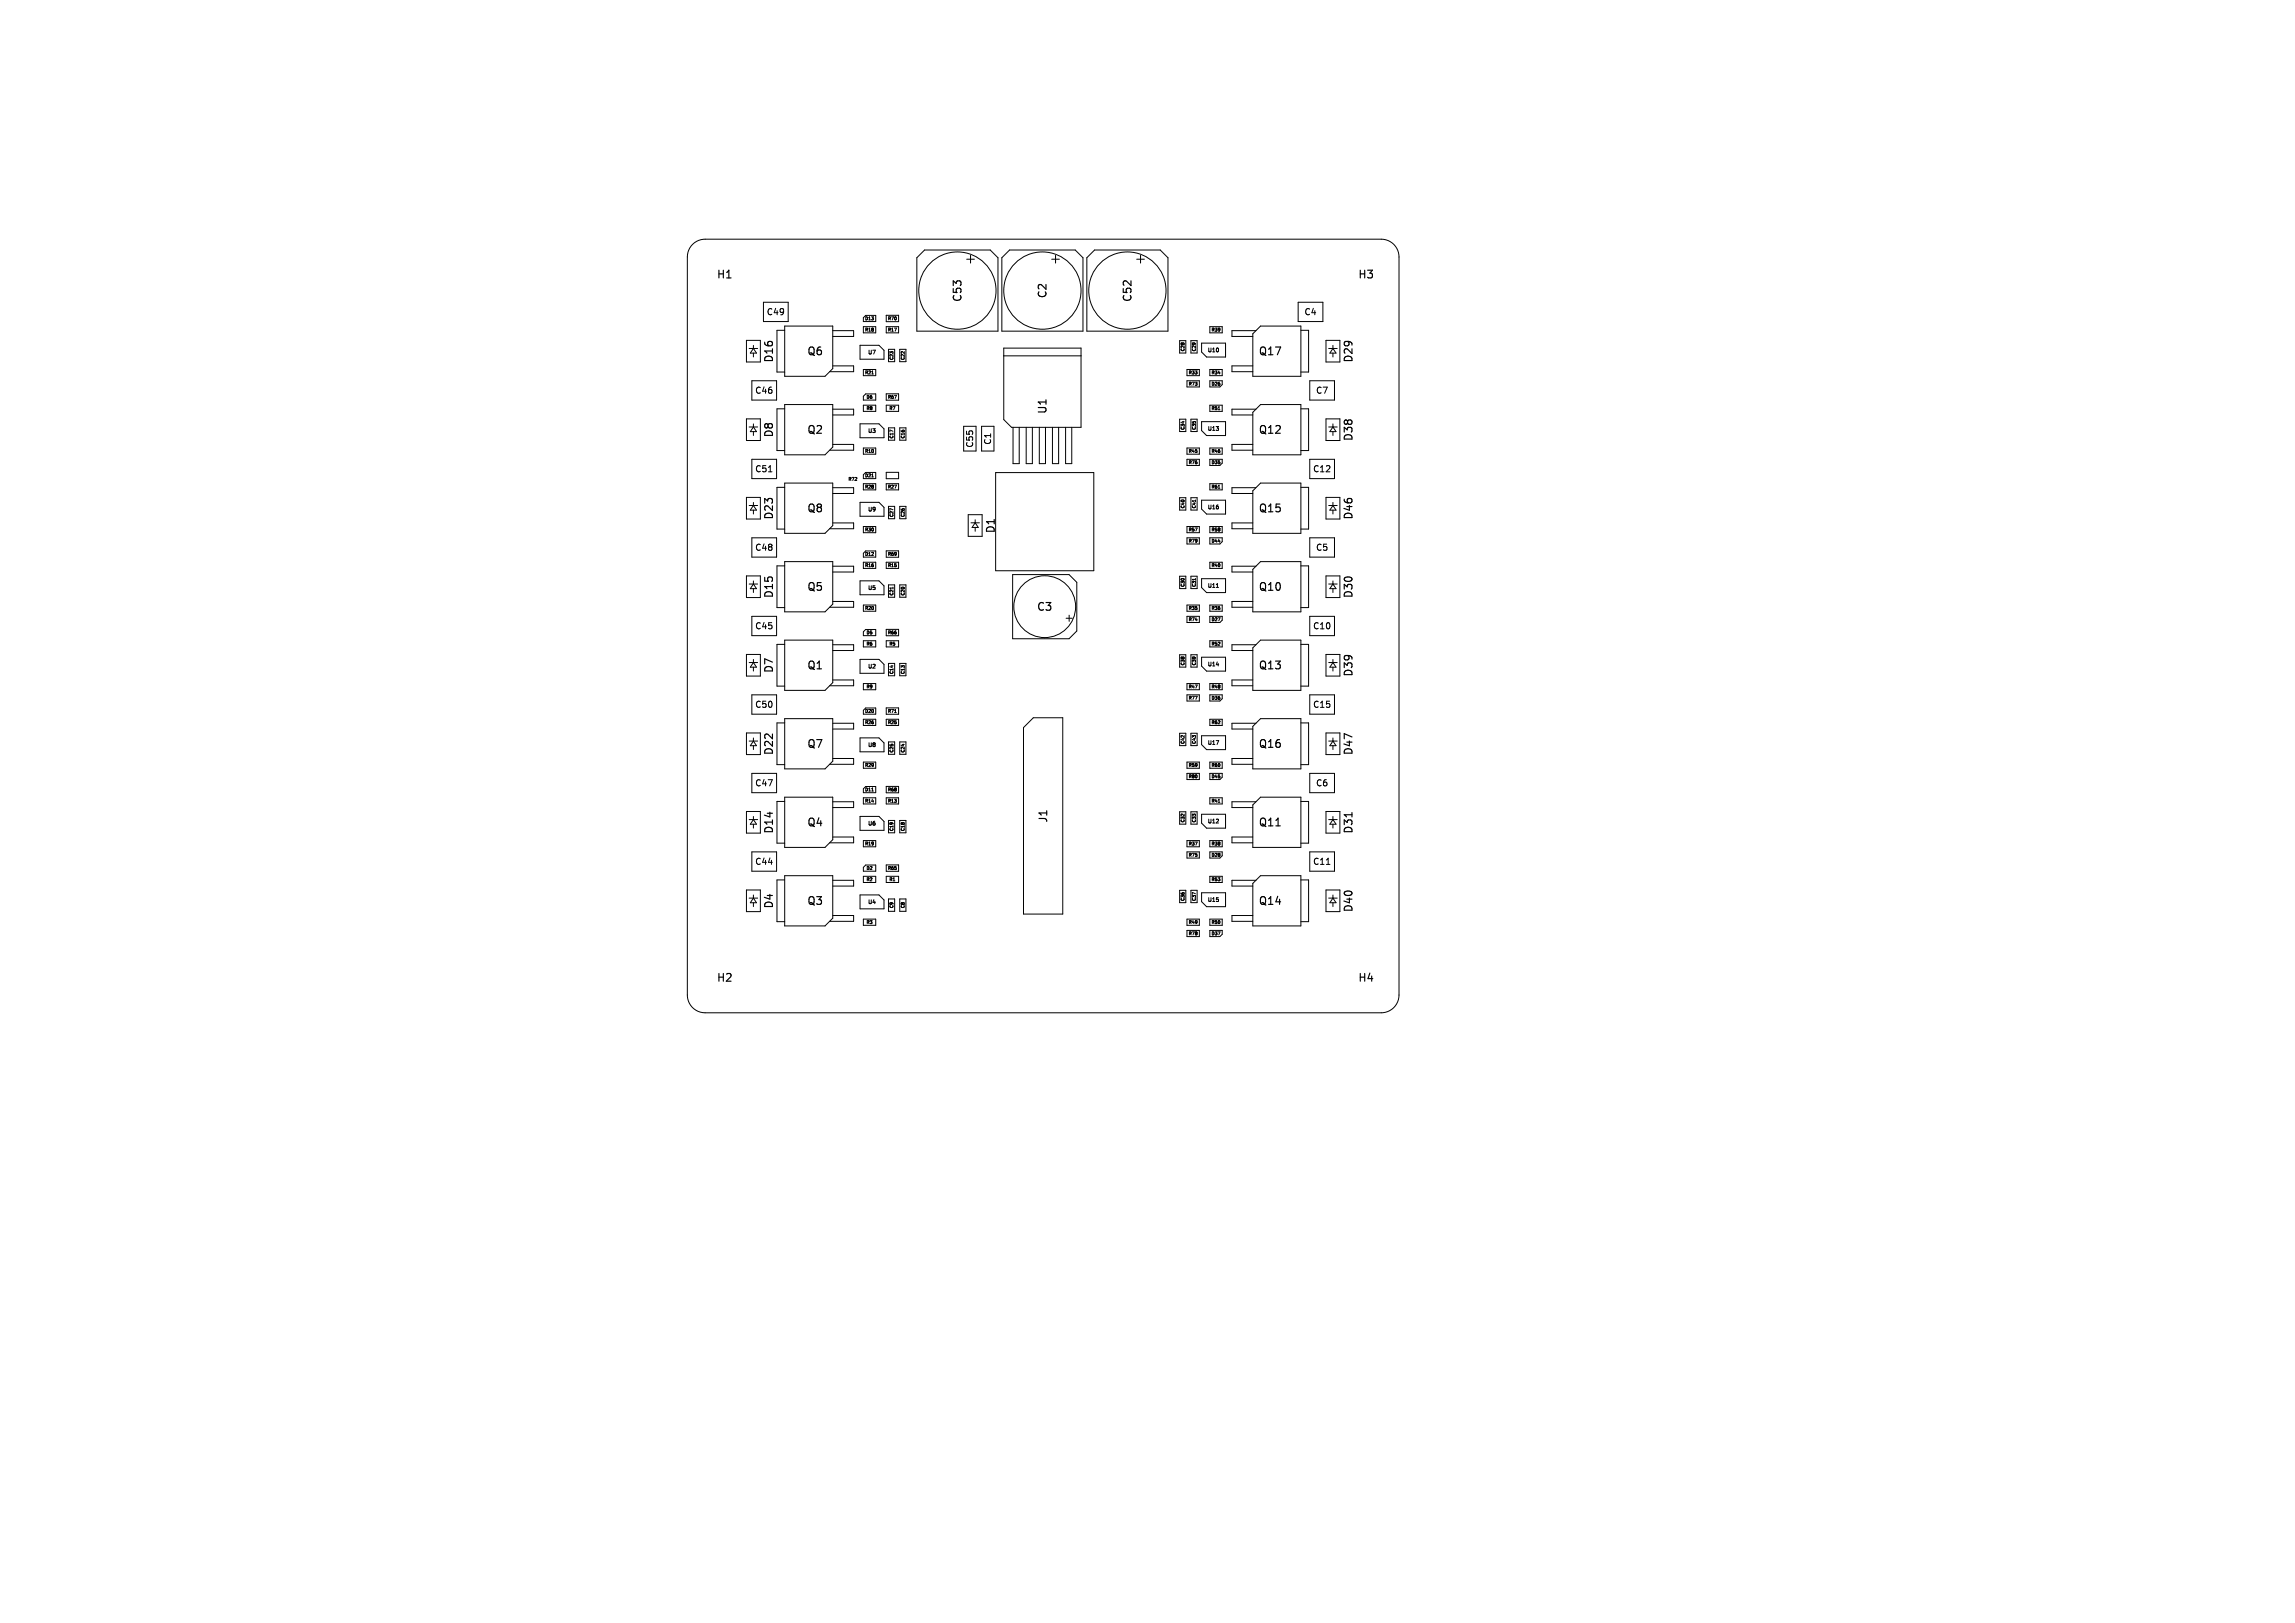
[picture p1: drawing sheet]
<svg xmlns="http://www.w3.org/2000/svg" width="297mm" height="210mm" viewBox="0 0 297 210" stroke-linecap="round" stroke-linejoin="round" font-family="sans-serif">
<defs><g id="words">
<g font-size="1.4">
<text x="92.7" y="36.2">H1</text>
<text x="124.6" y="39.1" transform="rotate(-90 124.6 39.1)">C53</text>
<text x="135.6" y="38.7" transform="rotate(-90 135.6 38.7)">C2</text>
<text x="146.6" y="39.1" transform="rotate(-90 146.6 39.1)">C52</text>
<text x="175.7" y="36.2">H3</text>
<text x="100.2" y="47" transform="rotate(-90 100.2 47)">D16</text>
<text x="104.4" y="46.1">Q6</text>
<text x="162.8" y="46.1">Q17</text>
<text x="175.2" y="47" transform="rotate(-90 175.2 47)">D29</text>
<text x="135.6" y="53.6" transform="rotate(-90 135.6 53.6)">U1</text>
<text x="100.2" y="56.7" transform="rotate(-90 100.2 56.7)">D8</text>
<text x="104.4" y="56.3">Q2</text>
<text x="162.8" y="56.3">Q12</text>
<text x="175.2" y="57.1" transform="rotate(-90 175.2 57.1)">D38</text>
<text x="100.2" y="67.3" transform="rotate(-90 100.2 67.3)">D23</text>
<text x="104.4" y="66.4">Q8</text>
<text x="128.9" y="69.1" transform="rotate(-90 128.9 69.1)">D1</text>
<text x="162.8" y="66.4">Q15</text>
<text x="175.2" y="67.3" transform="rotate(-90 175.2 67.3)">D46</text>
<text x="100.2" y="77.5" transform="rotate(-90 100.2 77.5)">D15</text>
<text x="104.4" y="76.6">Q5</text>
<text x="162.8" y="76.6">Q10</text>
<text x="175.2" y="77.5" transform="rotate(-90 175.2 77.5)">D30</text>
<text x="134.1" y="79.2">C3</text>
<text x="100.2" y="87.1" transform="rotate(-90 100.2 87.1)">D7</text>
<text x="104.4" y="86.8">Q1</text>
<text x="162.8" y="86.8">Q13</text>
<text x="175.2" y="87.6" transform="rotate(-90 175.2 87.6)">D39</text>
<text x="100.2" y="97.8" transform="rotate(-90 100.2 97.8)">D22</text>
<text x="104.4" y="96.9">Q7</text>
<text x="162.8" y="96.9">Q16</text>
<text x="175.2" y="97.8" transform="rotate(-90 175.2 97.8)">D47</text>
<text x="100.2" y="107.9" transform="rotate(-90 100.2 107.9)">D14</text>
<text x="104.4" y="107.1">Q4</text>
<text x="135.7" y="106.5" transform="rotate(-90 135.7 106.5)">J1</text>
<text x="162.8" y="107.1">Q11</text>
<text x="175.2" y="107.9" transform="rotate(-90 175.2 107.9)">D31</text>
<text x="100.2" y="117.6" transform="rotate(-90 100.2 117.6)">D4</text>
<text x="104.4" y="117.2">Q3</text>
<text x="162.8" y="117.2">Q14</text>
<text x="175.2" y="118.1" transform="rotate(-90 175.2 118.1)">D40</text>
<text x="92.7" y="127.2">H2</text>
<text x="175.7" y="127.2">H4</text>
</g>
<g font-size="1.1">
<text x="99.2" y="40.9">C49</text>
<text x="168.7" y="40.9">C4</text>
<text x="97.7" y="51.1">C46</text>
<text x="170.2" y="51.1">C7</text>
<text x="126.1" y="58" transform="rotate(-90 126.1 58)">C55</text>
<text x="128.4" y="57.6" transform="rotate(-90 128.4 57.6)">C1</text>
<text x="97.7" y="61.2">C51</text>
<text x="169.9" y="61.2">C12</text>
<text x="97.7" y="71.4">C48</text>
<text x="170.2" y="71.4">C5</text>
<text x="97.7" y="81.6">C45</text>
<text x="169.9" y="81.6">C10</text>
<text x="97.7" y="91.7">C50</text>
<text x="169.9" y="91.7">C15</text>
<text x="97.7" y="101.9">C47</text>
<text x="170.2" y="101.9">C6</text>
<text x="97.7" y="112">C44</text>
<text x="169.9" y="112">C11</text>
</g>
<g font-size=".7">
<text x="112.3" y="45.9">U7</text>
<text x="156.3" y="45.6">U10</text>
<text x="112.3" y="56.1">U3</text>
<text x="156.3" y="55.8">U13</text>
<text x="156.3" y="66">U16</text>
<text x="112.3" y="66.2">U9</text>
<text x="112.3" y="76.4">U5</text>
<text x="156.3" y="76.1">U11</text>
<text x="112.3" y="86.6">U2</text>
<text x="156.3" y="86.3">U14</text>
<text x="112.3" y="96.7">U8</text>
<text x="156.3" y="96.4">U17</text>
<text x="112.3" y="106.9">U6</text>
<text x="156.3" y="106.6">U12</text>
<text x="112.3" y="117">U4</text>
<text x="156.3" y="116.8">U15</text>
</g>
<g font-size=".6">
<text x="111.9" y="41.5">D13</text>
<text x="114.9" y="41.5">R70</text>
<text x="111.9" y="42.9">R18</text>
<text x="114.9" y="42.9">R17</text>
<text x="115.7" y="46.6" transform="rotate(-90 115.7 46.6)">C23</text>
<text x="117.1" y="46.6" transform="rotate(-90 117.1 46.6)">C22</text>
<text x="153.3" y="45.5" transform="rotate(-90 153.3 45.5)">C28</text>
<text x="154.8" y="45.5" transform="rotate(-90 154.8 45.5)">C29</text>
<text x="156.8" y="42.9">R39</text>
<text x="111.9" y="48.5">R21</text>
<text x="112.1" y="51.6">D6</text>
<text x="112.1" y="53.1">R8</text>
<text x="114.9" y="51.6">R67</text>
<text x="115.1" y="53.1">R7</text>
<text x="153.8" y="48.5">R33</text>
<text x="153.8" y="49.9">R73</text>
<text x="156.8" y="48.5">R34</text>
<text x="156.8" y="53.1">R51</text>
<text x="156.8" y="49.9">D26</text>
<text x="111.9" y="58.6">R10</text>
<text x="115.7" y="56.8" transform="rotate(-90 115.7 56.8)">C17</text>
<text x="117.1" y="56.8" transform="rotate(-90 117.1 56.8)">C16</text>
<text x="153.3" y="55.7" transform="rotate(-90 153.3 55.7)">C34</text>
<text x="153.8" y="58.6">R45</text>
<text x="154.8" y="55.7" transform="rotate(-90 154.8 55.7)">C35</text>
<text x="156.8" y="58.6">R46</text>
<text x="109.8" y="62.3">R72</text>
<text x="111.9" y="61.8">D21</text>
<text x="111.9" y="63.3">R28</text>
<text x="114.9" y="63.3">R27</text>
<text x="153.3" y="65.8" transform="rotate(-90 153.3 65.8)">C40</text>
<text x="153.8" y="60.1">R76</text>
<text x="154.8" y="65.8" transform="rotate(-90 154.8 65.8)">C41</text>
<text x="156.8" y="63.3">R61</text>
<text x="156.8" y="60.1">D35</text>
<text x="111.9" y="72">D12</text>
<text x="111.9" y="68.8">R30</text>
<text x="114.9" y="72">R69</text>
<text x="115.7" y="66.9" transform="rotate(-90 115.7 66.9)">C27</text>
<text x="117.1" y="66.9" transform="rotate(-90 117.1 66.9)">C26</text>
<text x="153.8" y="68.8">R57</text>
<text x="153.8" y="70.3">R79</text>
<text x="156.8" y="70.3">D44</text>
<text x="156.8" y="68.8">R58</text>
<text x="111.9" y="73.4">R16</text>
<text x="114.9" y="73.4">R15</text>
<text x="115.7" y="77.1" transform="rotate(-90 115.7 77.1)">C21</text>
<text x="117.1" y="77.1" transform="rotate(-90 117.1 77.1)">C20</text>
<text x="153.3" y="76" transform="rotate(-90 153.3 76)">C30</text>
<text x="154.8" y="76" transform="rotate(-90 154.8 76)">C31</text>
<text x="156.8" y="73.4">R40</text>
<text x="111.9" y="79">R20</text>
<text x="112.1" y="82.1">D5</text>
<text x="112.1" y="83.6">R6</text>
<text x="114.9" y="82.1">R66</text>
<text x="115.1" y="83.6">R5</text>
<text x="153.8" y="79">R35</text>
<text x="153.8" y="80.4">R74</text>
<text x="156.8" y="79">R36</text>
<text x="156.8" y="83.6">R52</text>
<text x="156.8" y="80.4">D27</text>
<text x="112.1" y="89.1">R9</text>
<text x="115.7" y="87.3" transform="rotate(-90 115.7 87.3)">C14</text>
<text x="117.1" y="87.3" transform="rotate(-90 117.1 87.3)">C13</text>
<text x="153.3" y="86.1" transform="rotate(-90 153.3 86.1)">C38</text>
<text x="153.8" y="89.1">R47</text>
<text x="154.8" y="86.1" transform="rotate(-90 154.8 86.1)">C39</text>
<text x="156.8" y="89.1">R48</text>
<text x="111.9" y="92.3">D20</text>
<text x="111.9" y="93.7">R26</text>
<text x="114.9" y="93.7">R25</text>
<text x="114.9" y="92.3">R71</text>
<text x="153.8" y="90.6">R77</text>
<text x="156.8" y="90.6">D36</text>
<text x="156.8" y="93.7">R62</text>
<text x="111.9" y="99.3">R29</text>
<text x="115.7" y="97.4" transform="rotate(-90 115.7 97.4)">C25</text>
<text x="117.1" y="97.4" transform="rotate(-90 117.1 97.4)">C24</text>
<text x="153.3" y="96.3" transform="rotate(-90 153.3 96.3)">C42</text>
<text x="153.8" y="99.3">R59</text>
<text x="153.8" y="100.7">R80</text>
<text x="154.8" y="96.3" transform="rotate(-90 154.8 96.3)">C43</text>
<text x="156.8" y="100.7">D45</text>
<text x="156.8" y="99.3">R60</text>
<text x="111.9" y="103.9">R14</text>
<text x="111.9" y="102.4">D11</text>
<text x="114.9" y="103.9">R13</text>
<text x="114.9" y="102.4">R68</text>
<text x="115.7" y="107.6" transform="rotate(-90 115.7 107.6)">C19</text>
<text x="117.1" y="107.6" transform="rotate(-90 117.1 107.6)">C18</text>
<text x="153.3" y="106.5" transform="rotate(-90 153.3 106.5)">C32</text>
<text x="154.8" y="106.5" transform="rotate(-90 154.8 106.5)">C33</text>
<text x="156.8" y="103.9">R41</text>
<text x="111.9" y="109.4">R19</text>
<text x="112.1" y="112.6">D2</text>
<text x="114.9" y="112.6">R65</text>
<text x="153.8" y="109.4">R37</text>
<text x="153.8" y="110.9">R75</text>
<text x="156.8" y="109.4">R38</text>
<text x="156.8" y="110.9">D28</text>
<text x="112.1" y="114.1">R2</text>
<text x="112.1" y="119.6">R3</text>
<text x="115.1" y="114.1">R1</text>
<text x="115.7" y="117.5" transform="rotate(-90 115.7 117.5)">C9</text>
<text x="117.1" y="117.5" transform="rotate(-90 117.1 117.5)">C8</text>
<text x="153.3" y="116.6" transform="rotate(-90 153.3 116.6)">C36</text>
<text x="153.8" y="119.6">R49</text>
<text x="154.8" y="116.6" transform="rotate(-90 154.8 116.6)">C37</text>
<text x="156.8" y="119.6">R50</text>
<text x="156.8" y="114.1">R53</text>
<text x="153.8" y="121.1">R78</text>
<text x="156.8" y="121.1">D37</text>
</g>
</g></defs>
<g fill="none" stroke="#000" stroke-width=".13">
<path d="M89.7 31.6l.7-.5 .9-.2h87.4a2.3 2.3 0 0 1 2.3 2.4v95.5a2.3 2.3 0 0 1-2.3 2.3h-87.4a2.3 2.3 0 0 1-2.3-2.3v-95.5l.1-.9zM98.8 39.1h3.2v2.5h-3.2zM118.7 33.3l1-1h8.5l1 1v9.6h-10.5zM125.1 33.5h1M125.6 33v1M129.6 33.3l1-1h8.6l1 1v9.6h-10.6zM136.1 33.5h1M136.6 33v1M140.6 33.3l1-1h8.6l1 1v9.6h-10.6zM147.1 33.5h1M147.6 33v1M168 39.1h3.2v2.5h-3.2z"/>
<path d="M96.6 44h1.8v2.8h-1.8zM96.6 54.2h1.8v2.8h-1.8zM97 55.3h1.1M97 45.1h1.1M97.3 49.3h3.2v2.5h-3.2zM97.3 59.4h3.2v2.5h-3.2zM97.5 44.7v.4M97.5 45.7v.5M97.5 54.9v.4M97.5 55.9v.4M97.5 55.3l.4 .6h-.8zM97.5 45.1l.4 .6h-.8z"/>
<path d="M101.5 42.2h6.3v5.5l-1 1h-5.3zM101.5 52.3h6.3v5.6l-1 1h-5.3zM101.5 42.7h-1v5.4h1M101.5 52.9h-1v5.4h1M107.8 42.8h2.7v.7h-2.7M107.8 47.3h2.7v.8h-3.1M107.8 52.9h2.7v.8h-2.7M107.8 57.5h2.7v.8h-3.1M111.3 44.7h2.5l.6 .6v1.2h-3.1zM111.3 54.8h2.5l.6 .7v1.1h-3.1zM111.7 42.3h1.6v.8h-1.6zM111.7 47.8h1.6v.8h-1.6z"/>
<path d="M111.7 52.4h1.6v.8h-1.6zM111.7 58h1.6v.8h-1.6zM112 40.8h1.3v.8h-1.6v-.5zM112 51h1.3v.8h-1.6v-.5zM112.8 48.4h.2M114.7 51h1.6v.8h-1.6zM114.7 40.8h1.6v.8h-1.6zM114.7 42.3h1.6v.8h-1.6zM114.7 52.4h1.6v.8h-1.6zM115 45.2h.8v1.6h-.8zM115 55.4h.8v1.6h-.8zM116.4 45.2h.8v1.6h-.8z"/>
<path d="M116.4 55.4h.8v1.6h-.8zM124.7 55.2h1.6v3.2h-1.6zM127 55.2h1.6v3.2h-1.6zM129.9 45h10v10.3h-9l-1-1zM129.9 46h10M131.1 55.3v4.7h.8v-4.7M132.8 55.3v4.7h.8v-4.7M134.5 55.3v4.7h.8v-4.7M136.2 55.3v4.7h.8v-4.7M137.9 55.3v4.7h.8v-4.7M152.7 54.2h.8v1.6h-.8zM152.7 44.1h.8v1.6h-.8z"/>
<path d="M153.6 58h1.6v.8h-1.6zM153.6 47.8h1.6v.8h-1.6zM153.6 49.3h1.6v.8h-1.6zM153.6 59.4h1.6v.8h-1.6zM154.1 54.2h.8v1.6h-.8zM154.1 44.1h.8v1.6h-.8zM155.5 44.4h3.1v1.8h-2.4l-.7-.6zM155.5 54.6h3.1v1.8h-2.4l-.7-.7zM156.6 52.4h1.6v.8h-1.6zM156.6 58h1.6v.8h-1.6zM156.6 42.3h1.6v.8h-1.6zM156.6 47.8h1.6v.8h-1.6z"/>
<path d="M156.6 49.3h1.6v.5l-.3 .3h-1.3zM156.6 59.4h1.6v.5l-.3 .3h-1.3zM157.6 53h.3M162.1 57.5h-2.7v.8h2.7M162.1 47.3h-2.7v.8h2.7M162.1 43.2l1-1h5.2v6.5h-6.2zM162.5 52.9h-3.1v.8h2.7M162.5 42.8h-3.1v.7h2.7M163.1 52.3h5.2v6.6h-6.2v-5.6zM168.3 52.9h1v5.4h-1M168.3 42.7h1v5.4h-1M169.5 49.3h3.2v2.5h-3.2z"/>
<path d="M169.5 59.4h3.2v2.5h-3.2zM171.6 54.2h1.8v2.8h-1.8zM171.6 44h1.8v2.8h-1.8zM172 55.3h1M172 45.1h1M172.5 55.3l.4 .6h-.8zM172.5 44.7v.4M172.5 45.7v.5M172.5 54.9v.4M172.5 55.9v.4M172.5 45.1l.4 .6h-.8zM96.6 64.4h1.8v2.8h-1.8z"/>
<path d="M96.6 74.5h1.8v2.8h-1.8zM97 75.6h1.1M97 65.4h1.1M97.3 79.7h3.2v2.6h-3.2zM97.3 69.6h3.2v2.5h-3.2zM97.5 65v.4M97.5 66v.5M97.5 75.2v.4M97.5 76.2v.5M97.5 75.6l.4 .6h-.8zM97.5 65.4l.4 .6h-.8zM99.5 61.1h.4"/>
<path d="M101.5 62.5h6.3v5.5l-1 1h-5.3zM101.5 72.7h6.3v5.5l-1 1h-5.3zM101.5 63.1h-1v5.4h1M101.5 73.2h-1v5.4h1M107.8 63.1h2.7v.8h-2.7M107.8 67.7h2.7v.7h-3.1M107.8 73.3h2.7v.7h-2.7M107.8 77.8h2.7v.8h-3.1M111.3 65h2.5l.6 .7v1.1h-3.1zM111.3 75.2h2.5l.6 .6v1.2h-3.1zM111.7 62.6h1.6v.8h-1.6zM111.7 68.1h1.6v.8h-1.6z"/>
<path d="M111.7 72.7h1.6v.9h-1.6zM111.7 78.3h1.6v.8h-1.6zM112 61.1h1.3v.8h-1.6v-.5zM112 71.3h1.3v.8h-1.6v-.5zM112.8 61.7h.2M114.7 71.3h1.6v.8h-1.6zM114.7 61.1h1.6v.8h-1.6zM114.7 62.6h1.6v.8h-1.6zM114.7 72.7h1.6v.9h-1.6zM115 65.5h.8v1.6h-.8zM115 75.7h.8v1.6h-.8zM115.6 76v.2"/>
<path d="M116.4 65.5h.8v1.6h-.8zM116.4 75.7h.8v1.6h-.8zM125.3 66.6h1.8v2.8h-1.8zM125.6 67.7h1.2M126.2 67.3v.4M126.2 68.3v.4M126.2 67.7l.4 .6h-.8zM128.8 61.2h12.7v12.7h-12.7zM131.1 74.4h7.2l1 1v6.3l-1 1h-7.2zM138.4 79.6v.8M152.7 74.6h.8v1.6h-.8zM152.7 64.4h.8v1.6h-.8z"/>
<path d="M153.6 78.3h1.6v.8h-1.6zM153.6 68.1h1.6v.8h-1.6zM153.6 69.6h1.6v.8h-1.6zM153.6 79.7h1.6v.9h-1.6zM154.1 74.6h.8v1.6h-.8zM154.1 64.4h.8v1.6h-.8zM154.7 64.7v.2M154.7 74.9v.2M155.5 64.7h3.1v1.8h-2.4l-.7-.6zM155.5 74.9h3.1v1.8h-2.4l-.7-.7zM156.6 72.7h1.6v.9h-1.6zM156.6 78.3h1.6v.8h-1.6z"/>
<path d="M156.6 62.6h1.6v.8h-1.6zM156.6 68.1h1.6v.8h-1.6zM156.6 69.6h1.6v.5l-.3 .3h-1.3zM156.6 79.7h1.6v.6l-.3 .3h-1.3zM157.4 76h.3M157.6 63.2h.3M162.1 77.8h-2.7v.8h2.7M162.1 67.7h-2.7v.7h2.7M162.1 63.5l1-1h5.2v6.5h-6.2zM162.5 73.3h-3.1v.7h2.7M162.5 63.1h-3.1v.8h2.7M163.1 72.7h5.2v6.5h-6.2v-5.5z"/>
<path d="M168.3 73.2h1v5.4h-1M168.3 63.1h1v5.4h-1M169.5 79.7h3.2v2.6h-3.2zM169.5 69.6h3.2v2.5h-3.2zM171.6 74.5h1.8v2.8h-1.8zM171.6 64.4h1.8v2.8h-1.8zM172 75.6h1M172 65.4h1M172.5 75.6l.4 .6h-.8zM172.5 65.4l.4 .6h-.8zM172.5 65v.4M172.5 66v.5"/>
<path d="M172.5 75.2v.4M172.5 76.2v.5M96.6 84.7h1.8v2.8h-1.8zM96.6 94.8h1.8v2.8h-1.8zM97 85.7h1.1M97 95.9h1.1M97.3 89.9h3.2v2.5h-3.2zM97.5 85.3v.4M97.5 86.3v.5M97.5 95.5v.4M97.5 96.5v.5M97.5 85.7l.4 .6h-.8z"/>
<path d="M97.5 95.9l.4 .6h-.8zM101.5 82.8h6.3v5.5l-1 1h-5.3zM101.5 93h6.3v5.5l-1 1h-5.3zM101.5 83.4h-1v5.4h1M101.5 93.5h-1v5.4h1M107.8 83.4h2.7v.8h-2.7M107.8 88h2.7v.7h-3.1M107.8 93.6h2.7v.7h-2.7M107.8 98.1h2.7v.8h-3.1M111.3 85.3h2.5l.6 .7v1.1h-3.1zM111.3 95.5h2.5l.6 .6v1.2h-3.1zM111.7 82.9h1.6v.8h-1.6z"/>
<path d="M111.7 88.4h1.6v.9h-1.6zM111.7 93.1h1.6v.8h-1.6zM111.7 98.6h1.6v.8h-1.6zM112 81.4h1.3v.9h-1.6v-.6zM112 91.6h1.3v.8h-1.6v-.5zM114.7 82.9h1.6v.8h-1.6zM114.7 81.4h1.6v.9h-1.6zM114.7 91.6h1.6v.8h-1.6zM114.7 93.1h1.6v.8h-1.6zM115 85.8h.8v1.6h-.8zM115 96h.8v1.6h-.8zM115.8 92.2h.2"/>
<path d="M116.4 85.8h.8v1.6h-.8zM116.4 96h.8v1.6h-.8zM132.5 94.1l1.2-1.2h3.8v25.4h-5zM138 80h.8M152.7 84.7h.8v1.6h-.8zM152.7 94.9h.8v1.6h-.8zM153.6 88.4h1.6v.9h-1.6zM153.6 98.6h1.6v.8h-1.6zM153.6 89.9h1.6v.8h-1.6zM154.1 84.7h.8v1.6h-.8zM154.1 94.9h.8v1.6h-.8zM155.5 85h3.1v1.8h-2.4l-.7-.6z"/>
<path d="M155.5 95.2h3.1v1.8h-2.4l-.7-.6zM156.6 82.9h1.6v.8h-1.6zM156.6 88.4h1.6v.9h-1.6zM156.6 93.1h1.6v.8h-1.6zM156.6 98.6h1.6v.8h-1.6zM156.6 89.9h1.6v.5l-.3 .3h-1.3zM162.1 88h-2.7v.7h2.7M162.1 83.8l1-1h5.2v6.5h-6.2zM162.1 98.1h-2.7v.8h2.7M162.1 94l1-1h5.2v6.5h-6.2zM162.5 83.4h-3.1v.8h2.7M162.5 93.6h-3.1v.7h2.7"/>
<path d="M168.3 83.4h1v5.4h-1M168.3 93.5h1v5.4h-1M169.5 89.9h3.2v2.5h-3.2zM171.6 84.7h1.8v2.8h-1.8zM171.6 94.8h1.8v2.8h-1.8zM172 85.7h1M172 95.9h1M172.5 85.7l.4 .6h-.8zM172.5 95.9l.4 .6h-.8zM172.5 85.3v.4M172.5 86.3v.5M172.5 95.5v.4"/>
<path d="M172.5 96.5v.5M96.6 105h1.8v2.8h-1.8zM96.6 115.2h1.8v2.8h-1.8zM97 106.1h1.1M97 116.2h1.1M97.3 100.1h3.2v2.5h-3.2zM97.3 110.2h3.2v2.5h-3.2zM97.5 105.7v.4M97.5 106.7v.4M97.5 115.8v.4M97.5 116.8v.5M97.5 106.1l.4 .6h-.8z"/>
<path d="M97.5 116.2l.4 .6h-.8zM101.5 103.1h6.3v5.6l-1 1h-5.3zM101.5 113.3h6.3v5.5l-1 1h-5.3zM101.5 103.7h-1v5.4h1M101.5 113.9h-1v5.4h1M107.8 103.7h2.7v.8h-2.7M107.8 108.3h2.7v.8h-3.1M107.8 113.9h2.7v.8h-2.7M107.8 118.5h2.7v.7h-3.1M111.3 115.8h2.5l.6 .7v1.1h-3.1zM111.3 105.6h2.5l.6 .7v1.1h-3.1zM111.7 103.2h1.6v.8h-1.6z"/>
<path d="M111.7 108.8h1.6v.8h-1.6zM111.7 113.4h1.6v.8h-1.6zM111.7 118.9h1.6v.8h-1.6zM112 101.8h1.3v.8h-1.6v-.5zM112 111.9h1.3v.8h-1.6v-.5zM112.8 102.4h.2M114.7 101.8h1.6v.8h-1.6zM114.7 103.2h1.6v.8h-1.6zM114.7 111.9h1.6v.8h-1.6zM114.7 113.4h1.6v.8h-1.6zM115 116.3h.8v1.6h-.8zM115 106.2h.8v1.6h-.8z"/>
<path d="M116.4 106.2h.8v1.6h-.8zM116.4 116.3h.8v1.6h-.8zM152.7 105h.8v1.6h-.8zM152.7 115.2h.8v1.6h-.8zM153.6 108.8h1.6v.8h-1.6zM153.6 118.9h1.6v.8h-1.6zM153.6 100.1h1.6v.8h-1.6zM153.6 110.2h1.6v.8h-1.6zM154.1 105h.8v1.6h-.8zM154.1 115.2h.8v1.6h-.8zM155.5 115.5h3.1v1.8h-2.4l-.7-.6zM155.5 105.4h3.1v1.8h-2.4l-.7-.7z"/>
<path d="M156.6 103.2h1.6v.8h-1.6zM156.6 108.8h1.6v.8h-1.6zM156.6 100.1h1.6v.5l-.3 .3h-1.3zM156.6 110.2h1.6v.5l-.3 .3h-1.3zM156.6 113.4h1.6v.8h-1.6zM156.6 118.9h1.6v.8h-1.6zM157.6 103.8h.3M162.1 108.3h-2.7v.8h2.7M162.1 104.1l1-1h5.2v6.6h-6.2zM162.1 118.5h-2.7v.7h2.7M162.1 114.3l1-1h5.2v6.5h-6.2zM162.5 103.7h-3.1v.8h2.7"/>
<path d="M162.5 113.9h-3.1v.8h2.7M168.3 103.7h1v5.4h-1M168.3 113.9h1v5.4h-1M169.5 100.1h3.2v2.5h-3.2zM169.5 110.2h3.2v2.5h-3.2zM171.6 105h1.8v2.8h-1.8zM171.6 115.2h1.8v2.8h-1.8zM171.7 111.9h.4M172 106.1h1M172 116.2h1M172.5 106.1l.4 .6h-.8zM172.5 105.7v.4"/>
<path d="M172.5 106.7v.4M172.5 115.8v.4M172.5 116.8v.5M172.5 116.2l.4 .6h-.8zM153.6 120.4h1.6v.8h-1.6zM156.6 120.4h1.6v.5l-.3 .3h-1.3z"/>
<circle cx="123.9" cy="37.6" r="5"/>
<circle cx="134.9" cy="37.6" r="5"/>
<circle cx="145.9" cy="37.6" r="5"/>
<circle cx="135.2" cy="78.5" r="4"/>
</g>
<path d="M175 105.1v.6" fill="none" stroke="#000" stroke-width=".15"/>
<use href="#words"/>
</svg>
